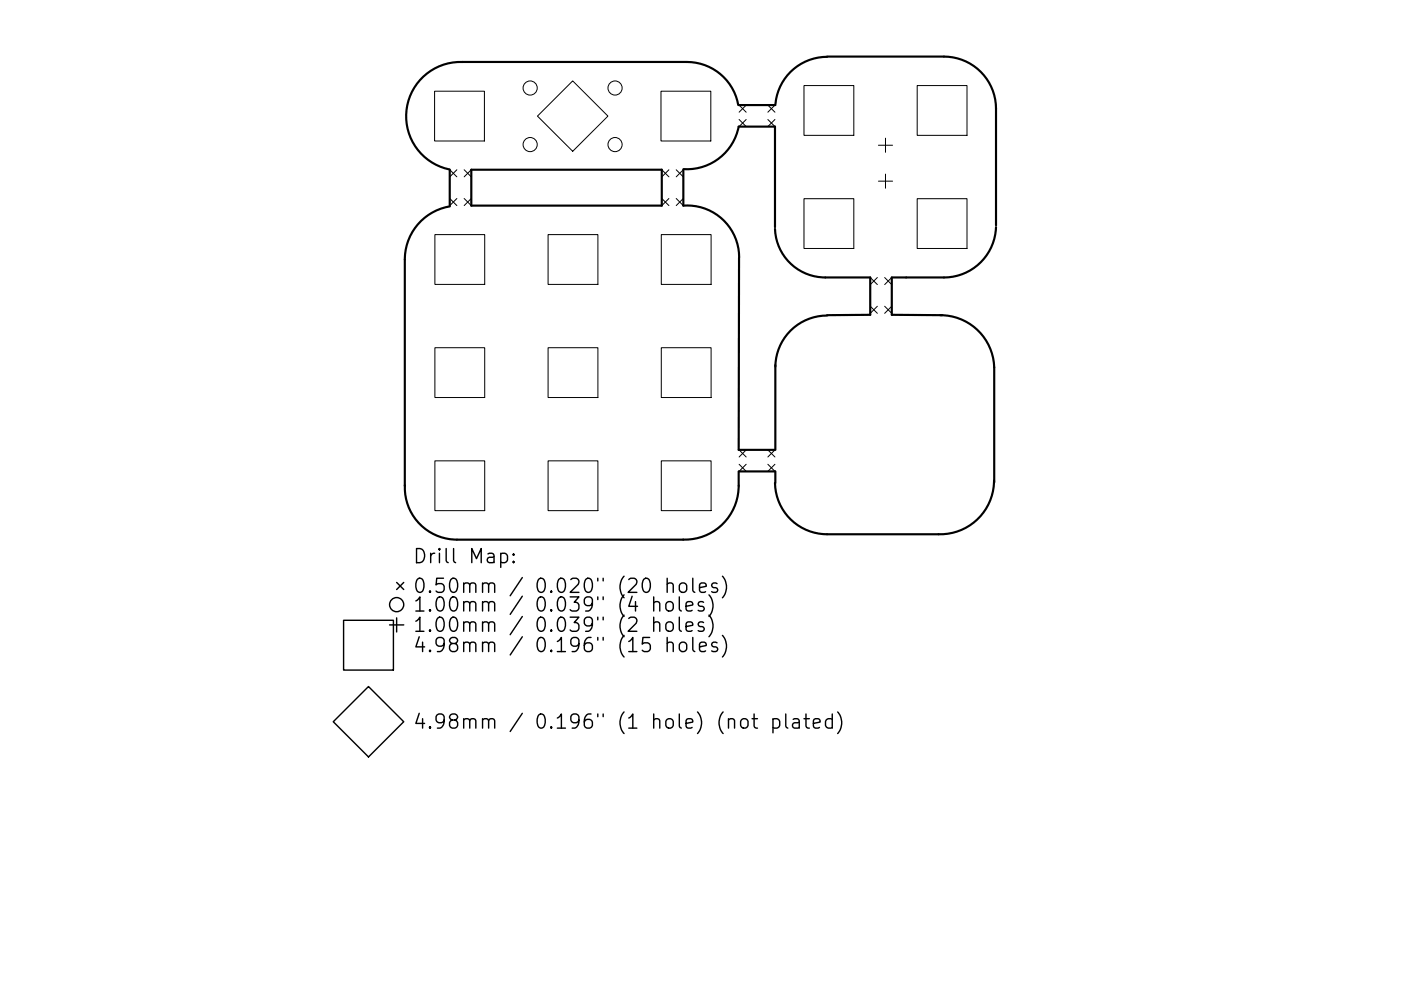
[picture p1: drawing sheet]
<svg xmlns="http://www.w3.org/2000/svg" width="297mm" height="210mm" viewBox="0 0 297 210" stroke-linecap="round" stroke-linejoin="round" font-family="sans-serif">
<defs><g id="words">
<g font-size="4.2">
<text x="87.6" y="119.5">Drill Map:</text>
<text x="87.6" y="125.8">0.50mm / 0.020&quot; (20 holes)</text>
<text x="87.6" y="129.8">1.00mm / 0.039&quot; (4 holes)</text>
<text x="87.6" y="134.1">1.00mm / 0.039&quot; (2 holes)</text>
<text x="87.6" y="138.4">4.98mm / 0.196&quot; (15 holes)</text>
<text x="87.6" y="154.6">4.98mm / 0.196&quot; (1 hole) (not plated)</text>
</g>
</g></defs>
<g fill="none" stroke="#000" stroke-width=".46">
<path d="M95.4 36v7.6M99.9 36h40.4v7.6h-40.4zM144.9 36v7.6a11 11 0 0 1 11.8 11M144.9 35.9a11.2 11.2 0 0 0 11.7-9h7.7v21.3M156.5 22.3a11 11 0 0 0-10.9-9.2h-47.6a11.5 11.5 0 0 0-11.8 10.2 11.5 11.5 0 0 0 9.1 12.7M156.6 22.3h7.7M164.4 22.3a11.1 11.1 0 0 1 11-10.3h24.7a11 11 0 0 1 11.1 11.1v24.7M95.4 43.8a11.4 11.4 0 0 0-9.6 11.3v48M156.7 54.7l-.1 40.7h7.6M164.3 48.6a10.7 10.7 0 0 0 10.7 10.3h9.5v7.9l-9.1 .1M211.2 48.2a11.1 11.1 0 0 1-11.1 10.7h-11v7.9l10.6 .1M164.4 77.5v17.9"/>
<path d="M175.4 66.9a11 11 0 0 0-11 10.9M199.4 66.9a11.4 11.4 0 0 1 11.4 11v24.4M85.8 103a11 11 0 0 0 11.1 11.5h48M156.6 100v3.1a11.4 11.4 0 0 1-11.8 11.4M156.7 100h7.6M164.4 100v2.5M210.8 101.9a11.4 11.4 0 0 1-11.8 11.5h-23.6a11 11 0 0 1-11.1-10.9"/>
</g>
<g fill="none" stroke="#000" stroke-width=".21">
<path d="M92.1 19.4h10.6v10.5h-10.6zM140.1 19.4h10.6v10.5h-10.6zM170.5 18.2h10.5v10.5h-10.5zM194.5 18.2h10.5v10.5h-10.5zM95.4 36l1.5 1.5M96.9 36l-1.5 1.5M98.4 36l1.5 1.5M99.9 36l-1.5 1.5M114 24.6l7.4-7.4 7.5 7.4-7.5 7.5zM140.3 36l1.5 1.5M141.8 36l-1.5 1.5M143.4 36l1.5 1.5"/>
<path d="M144.9 36l-1.5 1.5M156.7 22.3l1.5 1.5M156.7 25.4l1.5 1.5M158.2 22.3l-1.5 1.5M158.2 25.4l-1.5 1.5M162.8 22.3l1.5 1.5M162.8 25.4l1.5 1.5M164.3 22.3l-1.5 1.5M164.3 25.4l-1.5 1.5M186.2 30.8h3M186.2 38.4h3M187.7 29.3v3"/>
<path d="M187.7 36.9v3M92.2 49.8h10.6v10.5h-10.6zM95.4 42.1l1.5 1.5M96.9 42.1l-1.5 1.5M98.4 42.1l1.5 1.5M99.9 42.1l-1.5 1.5M116.2 49.8h10.6v10.5h-10.6zM140.2 49.8h10.6v10.5h-10.6zM140.3 42.1l1.5 1.5M141.8 42.1l-1.5 1.5M143.4 42.1l1.5 1.5M144.9 42.1l-1.5 1.5"/>
<path d="M170.5 42.2h10.5v10.5h-10.5zM184.5 58.9l1.5 1.5M186 58.9l-1.5 1.5M187.6 58.9l1.5 1.5M189.1 58.9l-1.5 1.5M194.5 42.2h10.5v10.5h-10.5zM92.2 73.8h10.6v10.5h-10.6zM116.2 73.8h10.6v10.5h-10.6zM140.2 73.8h10.6v10.5h-10.6zM184.5 65l1.5 1.5M186 65l-1.5 1.5M187.6 65l1.5 1.5"/>
<path d="M189.1 65l-1.5 1.5M92.2 97.8h10.6v10.5h-10.6zM116.2 97.8h10.6v10.5h-10.6zM140.2 97.8h10.6v10.5h-10.6zM156.7 95.5l1.5 1.5M156.7 98.5l1.5 1.5M158.2 95.5l-1.5 1.5M158.2 98.5l-1.5 1.5M162.8 95.5l1.5 1.5M162.8 98.5l1.5 1.5M164.3 95.5l-1.5 1.5M164.3 98.5l-1.5 1.5"/>
<circle cx="112.4" cy="18.7" r="1.5"/>
<circle cx="130.4" cy="18.7" r="1.5"/>
<circle cx="112.4" cy="30.7" r="1.5"/>
<circle cx="130.4" cy="30.7" r="1.5"/>
</g>
<g fill="none" stroke="#000" stroke-width=".3">
<path d="M106.2 117.5l.8-.1 .6 .6v.8l-.3 .4-.3 .2-.8-.2M108.9 119.1l.1 .1-.1 .2-.2-.2 .2-.1v.3M108.9 117.5l.1 .2-.1 .1-.2-.1 .2-.2v.3M72.8 131.6h10.6v10.6h-10.6zM82.6 132.6h3M84.1 131.1v3M84.1 123.6l1.5 1.5M85.6 123.6l-1.5 1.5M138.6 127.9a.75 .75 0 0 1 1.3 .2v1.5M138.6 132.2a.75 .75 0 0 1 1.3 .2v1.5M138.6 126.6v3M138.6 130.9v3"/>
<path d="M141.5 124a.74 .74 0 0 1 1.2 .1v1.6M141.5 127.8a.81 .81 0 0 1 1.2 .4v.9a.81 .81 0 0 1-.7 .6 .81 .81 0 0 1-.8-.6v-.9zM141.5 132.1a.81 .81 0 0 1 1.2 .4v.9a.81 .81 0 0 1-.7 .6 .81 .81 0 0 1-.8-.6v-.9zM141.5 136.5a.74 .74 0 0 1 1.2 .2v1.5M141.5 122.7v3M141.5 135.2v3M144 126.6v2.6l.5 .4M144 130.9v2.6l.5 .4M144.2 124a.81 .81 0 0 1 .8-.3 .81 .81 0 0 1 .6 .6v.8a.81 .81 0 0 1-.8 .6 .81 .81 0 0 1-.8-.6v-.8zM144.2 136.5a.81 .81 0 0 1 .8-.3 .81 .81 0 0 1 .6 .6v.9a.81 .81 0 0 1-.8 .6 .81 .81 0 0 1-.8-.6v-.9zM145.5 128.6l1.4-.2-.2-.6-.8-.2-.4 .5v1.1l.1 .3 .3 .1 .8-.1M145.5 132.9l1.4-.2-.2-.6-.8-.2-.4 .5v1.1l.1 .3 .3 .1 .8-.1"/>
<path d="M146.9 122.7v2.6l.4 .4M146.9 135.2v2.6l.4 .4M148.3 124.7l1.4-.3-.1-.6-.9-.1-.4 .4v1.2l.2 .2 .2 .2 .9-.2M148.3 137.2l1.4-.2-.1-.6-.9-.2-.4 .5v1.1l.2 .3 .2 .1 .9-.1M149.2 127.8l-.7-.2-.5 .5 .2 .4 1 .3 .1 .3-.1 .4-.3 .1-.9-.1M149.2 132.1l-.7-.2-.5 .5 .2 .4 1 .3 .1 .3-.1 .4-.3 .1-.9-.1M150.3 126.2a3.4 3.4 0 0 1 0 4.6M150.3 130.5a3.4 3.4 0 0 1 0 4.6M152 123.8l-.7-.1-.4 .4 .1 .4 1 .3 .2 .3-.2 .4-.3 .2-.8-.2M152 136.4l-.7-.2-.4 .5 .1 .4 1 .3 .2 .3-.2 .4-.3 .1-.8-.1M153.2 122.3a3.4 3.4 0 0 1 0 4.5M153.2 134.8a3.4 3.4 0 0 1 0 4.6"/>
<path d="M70.7 153.1l7.4-7.4 7.5 7.4-7.5 7.5zM157.2 152.8a.81 .81 0 0 1 .8-.3 .81 .81 0 0 1 .6 .6v.8a.81 .81 0 0 1-.8 .6 .81 .81 0 0 1-.8-.6v-.8zM159.5 152.5h1.1M159.9 151.5v2.6l.1 .2 .6 .2M163.9 152.6l.8-.1 .6 .6v.8l-.3 .4-.3 .2-.8-.2M163.9 152.5v3M166.6 151.5v2.6l.4 .4M168.2 152.6l.3-.1 .8 .1 .2 .3v1.6M169.5 153.2l-1 .1a.59 .59 0 0 0-.5 .6 .59 .59 0 0 0 .5 .6l1-.2M170.5 152.5h1.1M170.9 151.5v2.6l.1 .2 .6 .2M172.5 153.5l1.4-.3-.2-.6-.8-.1-.4 .4v1.2l.1 .2 .3 .2 .8-.2"/>
<path d="M176.5 152.6l-.9-.1-.6 .6v.8l.3 .4 .3 .2 .9-.2M176.5 151.5v3M177.6 151.1a3.4 3.4 0 0 1 0 4.5"/>
<circle cx="84.1" cy="128.3" r="1.5"/>
</g>
<use href="#words"/>
</svg>
